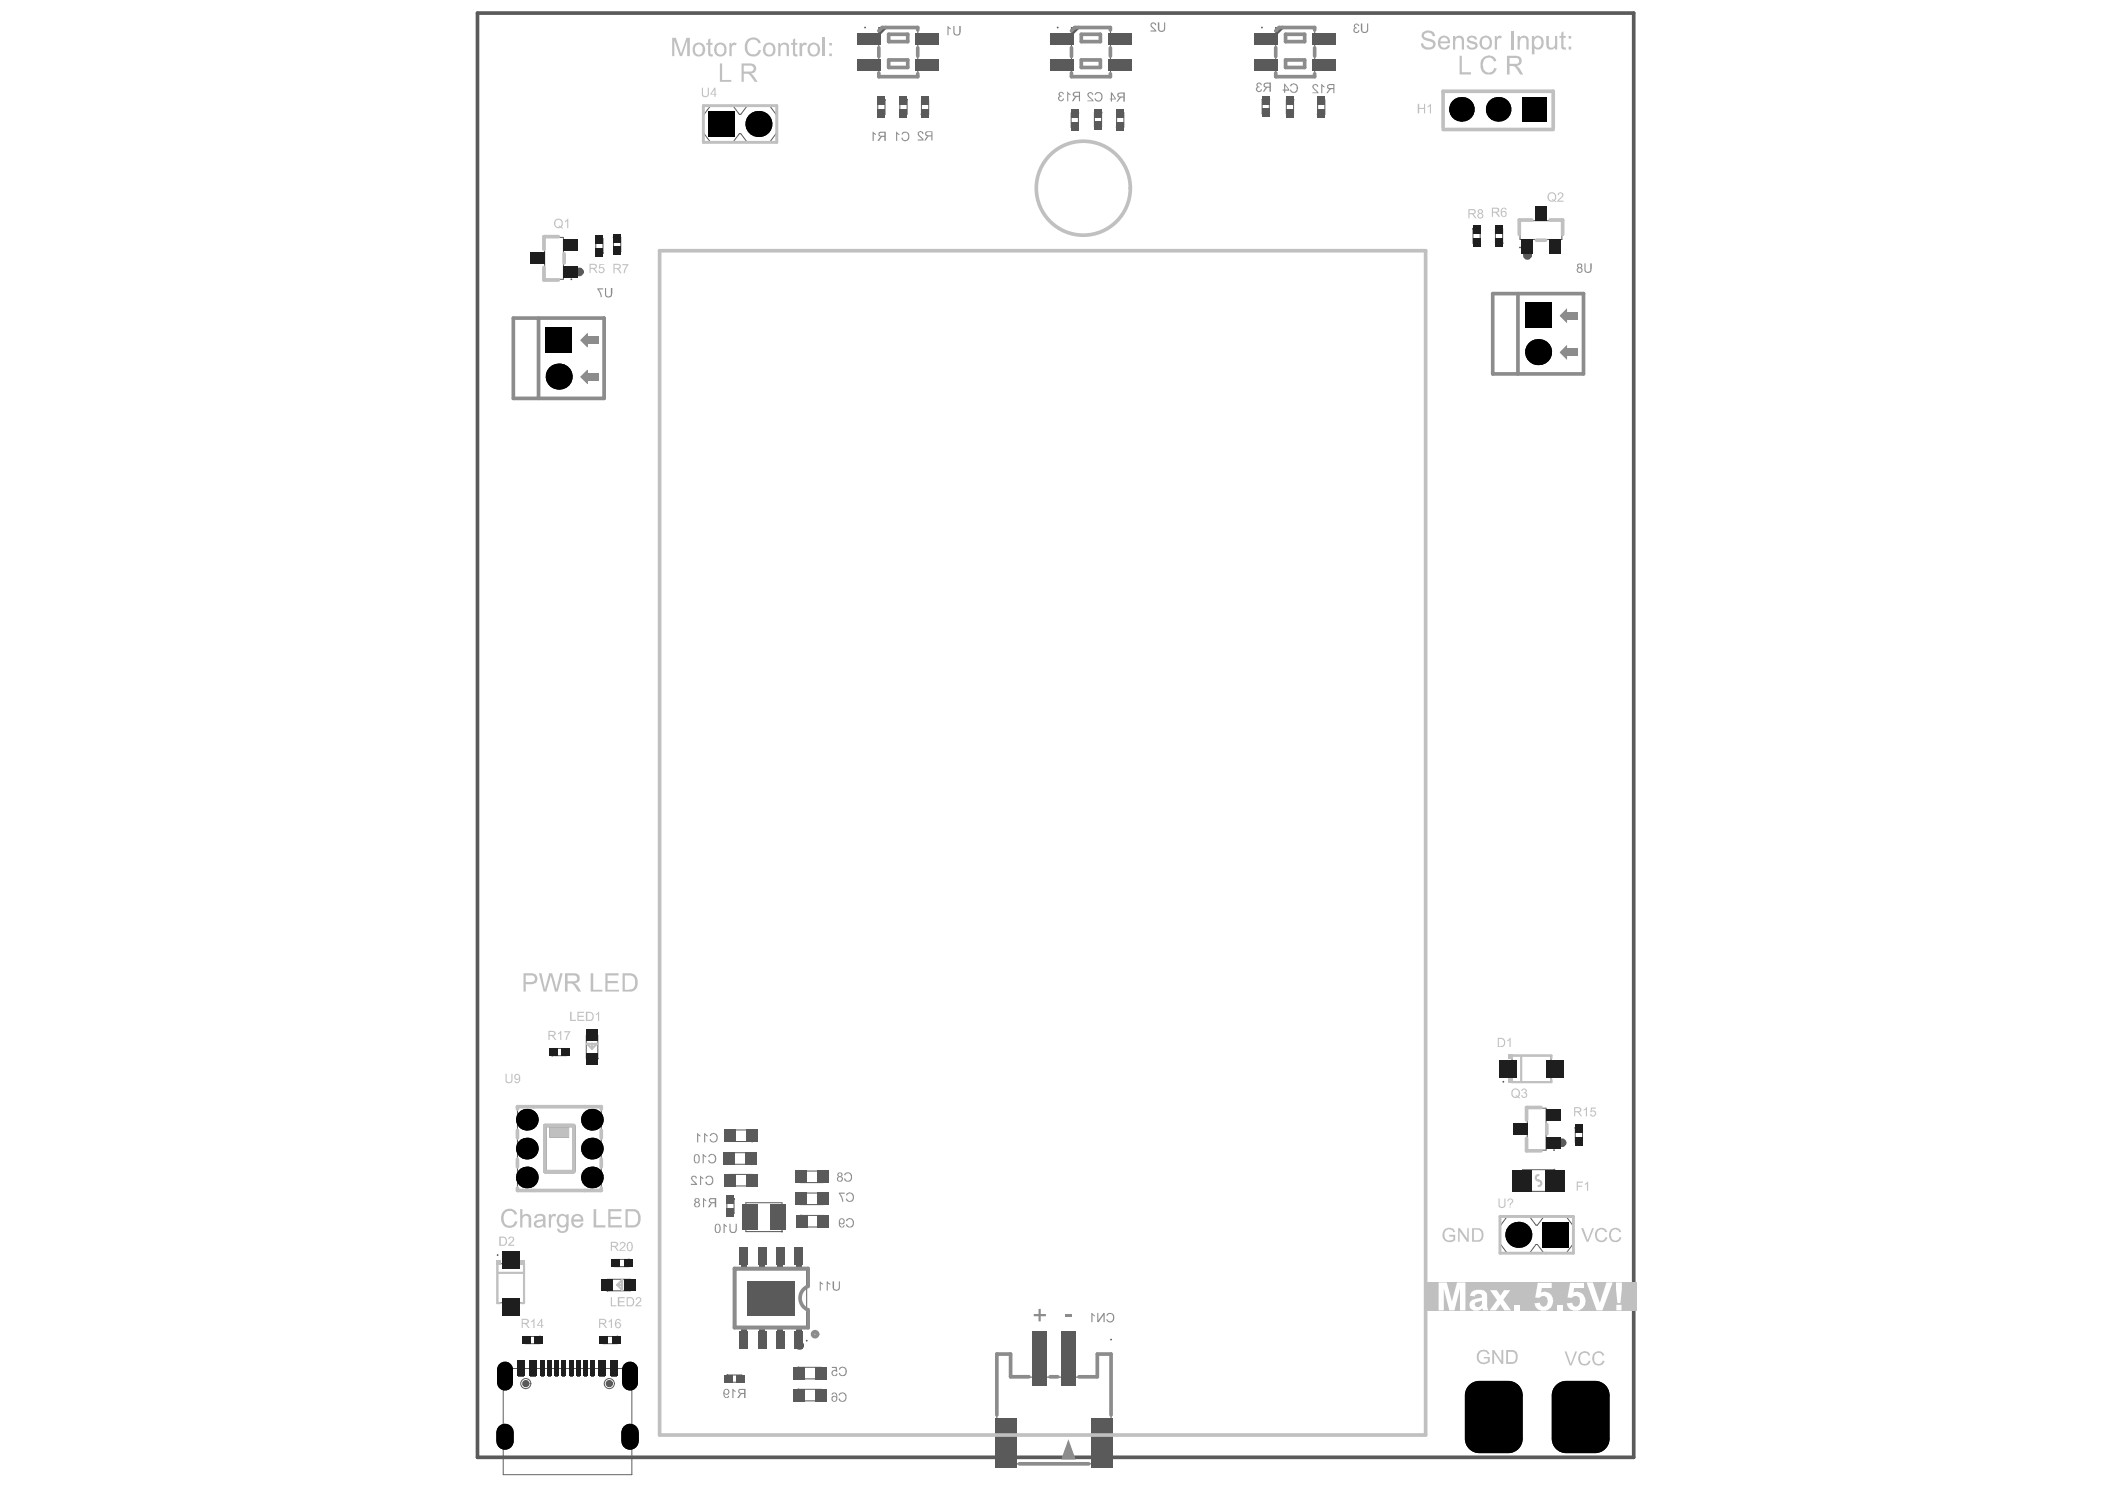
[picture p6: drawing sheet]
<svg xmlns="http://www.w3.org/2000/svg" width="297mm" height="210mm" viewBox="0 0 297 210" stroke-linecap="round" stroke-linejoin="round" font-family="sans-serif">
<g fill="#5a5a5a">
<path d="M75.7 36h.8v.8h-.8z"/>
<path d="M76.5 36h.4v.8h-.4z"/>
<path d="M79.8 34.1h.8v.8h-.8z"/>
<path d="M79.5 34.1h.3v.8h-.3z"/>
<path d="M79.8 38h.8v.8h-.8z"/>
<path d="M79.5 38h.3v.8h-.3z"/>
<path d="M217 30h.9v.8h-.9z"/>
<path d="M217 30.8h.9v.4h-.9z"/>
<path d="M219 34.1h.8v.8h-.8z"/>
<path d="M219 33.8h.8v.3h-.8z"/>
<path d="M215.1 34.1h.8v.8h-.8z"/>
<path d="M215.1 33.8h.8v.3h-.8z"/>
<path d="M216.5 44h1.1v1h-1.1z"/>
<path d="M216.5 49.2h1.1v1h-1.1z"/>
<path d="M78.3 47.4h1v1.1h-1z"/>
<path d="M78.3 52.6h1v1h-1z"/>
<path d="M105.5 180.7h6.7v4.9h-6.7z"/>
<path d="M104.5 187.8h.9v1.3h-.9z"/>
<path d="M104.5 187.1h.9v.7h-.9z"/>
<path d="M107.1 187.8h.8v1.3h-.8z"/>
<path d="M107.1 187.1h.8v.7h-.8z"/>
<path d="M109.7 187.8h.8v1.3h-.8z"/>
<path d="M109.7 187.1h.8v.7h-.8z"/>
<path d="M112.3 187.8h.8v1.3h-.8z"/>
<path d="M112.3 187.1h.8v.7h-.8z"/>
<path d="M104.5 177.1h.9v1.3h-.9z"/>
<path d="M104.5 178.4h.9v.8h-.9z"/>
<path d="M107.1 177.1h.8v1.3h-.8z"/>
<path d="M107.1 178.4h.8v.8h-.8z"/>
<path d="M109.7 177.1h.8v1.3h-.8z"/>
<path d="M109.7 178.4h.8v.8h-.8z"/>
<path d="M112.3 177.1h.8v1.3h-.8z"/>
<path d="M112.3 178.4h.8v.8h-.8z"/>
<path d="M88.7 202h.5v1.4h-.5z"/>
<path d="M71 202h.5v1.4h-.5z"/>
<path d="M88.7 193h.5v2.3h-.5z"/>
<path d="M71 193h.5v2.3h-.5z"/>
<path d="M86.2 192.4h.8v1.8h-.8z"/>
<path d="M84.6 192.4h.8v1.8h-.8z"/>
<path d="M74.8 192.4h.8v1.8h-.8z"/>
<path d="M73.2 192.4h.8v1.8h-.8z"/>
<path d="M83.5 192.4h.4v1.8h-.4z"/>
<path d="M82.4 192.4h.4v1.8h-.4z"/>
<path d="M81.4 192.4h.4v1.8h-.4z"/>
<path d="M80.4 192.4h.4v1.8h-.4z"/>
<path d="M79.4 192.4h.4v1.8h-.4z"/>
<path d="M77.3 192.4h.4v1.8h-.4z"/>
<path d="M78.4 192.4h.4v1.8h-.4z"/>
<path d="M76.3 192.4h.4v1.8h-.4z"/>
<path d="M82.7 148.7h1.7v.6h-1.7z"/>
<path d="M82.7 146.1h1.7v.6h-1.7z"/>
<path d="M105.3 170h1.6v3.4h-1.6z"/>
<path d="M108.7 170h1.6v3.4h-1.6z"/>
<path d="M85.7 180.5h.6v1.6h-.6z"/>
<path d="M88.4 180.5h.6v1.6h-.6z"/>
<path d="M218.1 160.8h.4v.8h-.4z"/>
<path d="M218.5 160.8h.8v.8h-.8z"/>
<path d="M218.1 156.9h.4v.9h-.4z"/>
<path d="M218.5 156.9h.8v.9h-.8z"/>
<path d="M215.2 158.9h.3v.8h-.3z"/>
<path d="M214.4 158.9h.8v.8h-.8z"/>
<circle cx="214.3" cy="174.2" r=".66"/>
<circle cx="219.4" cy="174.2" r=".66"/>
<circle cx="222" cy="171.6" r=".13"/>
<circle cx="80.6" cy="39.4" r=".13"/>
<circle cx="214.5" cy="34.9" r=".13"/>
<circle cx="223.6" cy="41.4" r=".13"/>
<circle cx="85.4" cy="44.9" r=".13"/>
<circle cx="113.8" cy="189.1" r=".13"/>
<circle cx="71" cy="192.4" r=".13"/>
<circle cx="84.4" cy="149.3" r=".13"/>
<circle cx="110.4" cy="173.7" r=".13"/>
<circle cx="85.7" cy="182.1" r=".13"/>
<circle cx="219.3" cy="162.2" r=".13"/>
<circle cx="107" cy="17.5" r=".66"/>
<circle cx="101.8" cy="17.5" r=".66"/>
<circle cx="99.2" cy="20.1" r=".13"/>
</g>
<path d="M100.3 14.9h3.1l.9 1.2h.2l1-1.2h3.1l.9 1.2h.1v2.8h-.1l-.9 1.2h-3.1l-1-1.2h-.2l-.9 1.2h-3.1l-.9-1.2h-.1v-2.8h.1zM76.9 33.5h2.6v5.9h-2.6zM214.5 31.1h5.9v2.7h-5.9zM72.5 44.9h12.9v11.3h-12.9zM210.7 41.4h12.9v11.3h-12.9zM82.7 146.1h1.7v3.2h-1.7zM215.5 156.3h2.7v5.9h-2.7zM103.8 179.1h10v8h-10zM105.3 169.7h5v4h-5zM212.7 171.6h3.1l.9 1.2h.2l1-1.2h3.1l.9 1.2h.1v2.8h-.1l-.9 1.2h-3.1l-1-1.2h-.2l-.9 1.2h-3.1l-.9-1.2h-.1v-2.8h.1zM71 193h18.2v15h-18.2zM85.7 180.5h3.3v1.6h-3.3z" fill="none" stroke="#5a5a5a" stroke-width=".14"/>
<g fill="#5a5a5a">
<path d="M71.1 183.4h1.9v1.6h-1.9z"/>
<path d="M71.1 177h1.9v1.7h-1.9z"/>
<path d="M84.1 33.7h1v.5h-1z"/>
<path d="M84.1 35.2h1v.5h-1z"/>
<path d="M151.2 15.9h1v.5h-1z"/>
<path d="M151.2 17.5h1v.5h-1z"/>
<path d="M207.9 33.8h1v.5h-1z"/>
<path d="M207.9 32.3h1v.5h-1z"/>
<path d="M211 32.3h1v.5h-1z"/>
<path d="M211 33.8h1v.5h-1z"/>
<path d="M149.3 8.7h1.2v1h-1.2z"/>
<path d="M157.4 8.7h1.2v1h-1.2z"/>
<path d="M157.4 5h1.2v1h-1.2z"/>
<path d="M149.3 5h1.2v1h-1.2z"/>
<path d="M122.1 8.7h1.2v1h-1.2z"/>
<path d="M130.2 8.7h1.2v1h-1.2z"/>
<path d="M130.2 5h1.2v1h-1.2z"/>
<path d="M122.1 5h1.2v1h-1.2z"/>
<path d="M112.6 196h.7v1.6h-.7z"/>
<path d="M115.3 196h.6v1.6h-.6z"/>
<path d="M112.9 165.2h.6v1.6h-.6z"/>
<path d="M115.6 165.2h.6v1.6h-.6z"/>
<path d="M113 171.5h.6v1.6h-.6z"/>
<path d="M115.7 171.5h.6v1.6h-.6z"/>
<path d="M112.9 168.3h.6v1.6h-.6z"/>
<path d="M115.6 168.3h.6v1.6h-.6z"/>
<path d="M112.6 192.9h.7v1.6h-.7z"/>
<path d="M115.3 192.9h.6v1.6h-.6z"/>
<path d="M86.6 188.5h.5v1h-.5z"/>
<path d="M85.1 188.5h.5v1h-.5z"/>
<path d="M222.3 159.1h1v.5h-1z"/>
<path d="M222.3 160.6h1v.5h-1z"/>
<path d="M88.3 177.7h.5v1h-.5z"/>
<path d="M86.7 177.7h.5v1h-.5z"/>
<path d="M75.7 188.5h.5v1h-.5z"/>
<path d="M74.1 188.5h.6v1h-.6z"/>
<path d="M77.9 147.9h.5v1h-.5z"/>
<path d="M79.4 147.9h.6v1h-.6z"/>
<path d="M178.1 5h1.2v1h-1.2z"/>
<path d="M186.2 5h1.3v1h-1.3z"/>
<path d="M186.2 8.7h1.3v1h-1.3z"/>
<path d="M178.1 8.7h1.2v1h-1.2z"/>
<path d="M105.5 162.6h.6v1.6h-.6z"/>
<path d="M102.8 162.6h.6v1.6h-.6z"/>
<path d="M105.6 165.7h.6v1.6h-.6z"/>
<path d="M102.9 165.7h.6v1.6h-.6z"/>
<path d="M105.5 159.4h.6v1.6h-.6z"/>
<path d="M102.9 159.4h.6v1.6h-.6z"/>
<path d="M155 200.4h1.1v6.1h-1.1z"/>
<path d="M141.4 200.4h1v6.1h-1z"/>
<path d="M150.3 189h1v5.5h-1z"/>
<path d="M146.2 189h1v5.5h-1z"/>
<path d="M102.6 169.1h1v.5h-1z"/>
<path d="M102.6 170.7h1v.5h-1z"/>
<path d="M102.6 194h.5v1h-.5z"/>
<path d="M104.2 194h.5v1h-.5z"/>
<path d="M83.2 165.5h.6v1.2h-.6z"/>
<path d="M83.2 161.4h.6v1.2h-.6z"/>
<path d="M83.2 157.3h.6v1.3h-.6z"/>
<path d="M74 157.3h.7v1.3h-.7z"/>
<path d="M74 161.4h.7v1.2h-.7z"/>
<path d="M74 165.5h.7v1.2h-.7z"/>
</g>
<path d="M215.1 165v3.1M219.1 165v3.1" fill="none" stroke="#5a5a5a" stroke-width=".41"/>
<g fill="#5a5a5a">
<path d="M185.9 15.6h1.1v.5h-1.1z"/>
<path d="M185.9 14.1h1.1v.5h-1.1z"/>
<path d="M178.1 14h1v.5h-1z"/>
<path d="M178.1 15.5h1v.6h-1z"/>
<path d="M181.5 15.6h1v.5h-1z"/>
<path d="M181.5 14.1h1v.5h-1z"/>
<path d="M218.5 149.8h1.6v1.9h-1.6z"/>
<path d="M212.1 149.8h1.7v1.9h-1.7z"/>
<path d="M86.6 33.5h1v.5h-1z"/>
<path d="M86.6 35h1v.5h-1z"/>
<path d="M157.6 17.4h1v.5h-1z"/>
<path d="M157.6 15.9h1v.5h-1z"/>
<path d="M130 15.6h1v.5h-1z"/>
<path d="M130 14.1h1v.5h-1z"/>
<path d="M123.9 14.1h1v.5h-1z"/>
<path d="M123.9 15.6h1v.5h-1z"/>
<path d="M154.4 15.9h1v.5h-1z"/>
<path d="M154.4 17.4h1v.5h-1z"/>
<path d="M127 14.1h1v.5h-1z"/>
<path d="M127 15.6h1v.5h-1z"/>
<path d="M150.5 8.7h.7v1h-.7z"/>
<path d="M156.7 8.7h.7v1h-.7z"/>
<path d="M156.7 5h.7v1h-.7z"/>
<path d="M150.5 5h.7v1h-.7z"/>
<path d="M123.3 8.7h.7v1h-.7z"/>
<path d="M129.5 8.7h.7v1h-.7z"/>
<path d="M129.5 5h.7v1h-.7z"/>
<path d="M123.3 5h.7v1h-.7z"/>
<path d="M179.3 5h.7v1h-.7z"/>
<path d="M185.5 5h.7v1h-.7z"/>
<path d="M185.5 8.7h.7v1h-.7z"/>
<path d="M179.3 8.7h.7v1h-.7z"/>
<circle cx="70.2" cy="177" r=".13"/>
<circle cx="85.1" cy="35.7" r=".13"/>
<circle cx="152.2" cy="15.9" r=".13"/>
<circle cx="207.9" cy="32.3" r=".13"/>
<circle cx="212" cy="34.3" r=".13"/>
<circle cx="149.2" cy="3.9" r=".13"/>
<circle cx="122.1" cy="3.9" r=".13"/>
<circle cx="112.6" cy="196" r=".13"/>
<circle cx="112.9" cy="165.2" r=".13"/>
<circle cx="113" cy="171.5" r=".13"/>
<circle cx="112.9" cy="168.3" r=".13"/>
<circle cx="112.6" cy="192.9" r=".13"/>
<circle cx="87.1" cy="188.5" r=".13"/>
<circle cx="222.3" cy="159.1" r=".13"/>
<circle cx="88.8" cy="177.7" r=".13"/>
<circle cx="76.2" cy="188.5" r=".13"/>
<circle cx="77.9" cy="148.9" r=".13"/>
<circle cx="178.1" cy="3.9" r=".13"/>
<circle cx="106.1" cy="164.2" r=".13"/>
<circle cx="106.2" cy="167.3" r=".13"/>
<circle cx="106.1" cy="161" r=".13"/>
<circle cx="156.8" cy="189" r=".13"/>
<circle cx="103.6" cy="169.1" r=".13"/>
<circle cx="102.6" cy="194" r=".13"/>
<circle cx="84.9" cy="167.9" r=".13"/>
<circle cx="219.4" cy="165" r=".13"/>
<circle cx="185.9" cy="16.1" r=".13"/>
<circle cx="179.1" cy="14" r=".13"/>
<circle cx="182.5" cy="14" r=".13"/>
<circle cx="212.1" cy="152.6" r=".13"/>
<circle cx="86.6" cy="33.5" r=".13"/>
<circle cx="157.6" cy="17.9" r=".13"/>
<circle cx="130" cy="16.1" r=".13"/>
<circle cx="124.9" cy="14.1" r=".13"/>
<circle cx="155.5" cy="15.9" r=".13"/>
<circle cx="128" cy="14" r=".13"/>
</g>
<g fill="none" stroke="#5a5a5a" stroke-width=".14">
<path d="M123.9 14.1h1v2h-1zM127 14.1h1v2h-1zM130 14.1h1v2h-1zM151.2 15.9h1v2.1h-1zM154.4 15.9h1v2h-1zM157.6 15.9h1v2h-1zM178.1 14h1v2.1h-1zM181.5 14.1h1v2h-1zM185.9 14.1h1.1v2h-1.1zM84.1 33.7h1v2h-1zM86.6 33.5h1v2h-1zM207.9 32.3h1v2h-1z"/>
<path d="M211 32.3h1v2h-1zM77.9 147.9h2.1v1h-2.1zM102.9 159.4h3.2v1.6h-3.2zM222.3 159.1h1v2h-1zM86.7 177.7h2.1v1h-2.1zM102.6 169.1h1v2.1h-1zM102.8 162.6h3.3v1.6h-3.3zM102.9 165.7h3.3v1.6h-3.3zM112.9 165.2h3.3v1.6h-3.3zM112.9 168.3h3.3v1.6h-3.3zM113 171.5h3.3v1.6h-3.3zM74.1 188.5h2.1v1h-2.1z"/>
<path d="M85.1 188.5h2v1h-2zM102.6 194h2.1v1h-2.1zM112.6 192.9h3.3v1.6h-3.3zM112.6 196h3.3v1.6h-3.3z"/>
</g>
<g fill="#5a5a5a">
<path d="M221.1 44h1.6v1h-1.6z"/>
<path d="M220.1 44.5l1-1v2.1z"/>
<path d="M220.1 49.7l1-1v2z"/>
<path d="M221.1 49.2h1.6v1h-1.6z"/>
<path d="M82.9 47.5h1.5v1h-1.5z"/>
<path d="M81.9 48l1-1v2z"/>
<path d="M81.9 53.2l1-1.1v2.1z"/>
<path d="M82.9 52.7h1.5v1h-1.5z"/>
<path d="M83.4 148.8h.3v1.1h-.3z"/>
<path d="M83 145.9h1.1v.3h-1.1z"/>
<path d="M83.4 145.5h.3v1.1h-.3z"/>
<path d="M85.2 181.1h1.1v.3h-1.1z"/>
<path d="M88.8 180.7h.3v1.1h-.3z"/>
<path d="M88.4 181.1h1.1v.3h-1.1z"/>
</g>
<path d="M124 3.9h5.5v6.9h-5.5zM151.2 3.9h5.5v6.9h-5.5zM180 3.9h5.5v6.9h-5.5zM73 156.1h11.8v11.8h-11.8zM213.4 148.9h5.5v3.7h-5.5zM70.2 178.3h3.7v5.5h-3.7zM214.9 165h4.4v3.1h-4.4zM140.7 191h1.9v3.3h12.2v-3.3h2v15.5h-16.1z" fill="none" stroke="#5a5a5a" stroke-width=".14"/>
<g fill="none" stroke="#5a5a5a" stroke-width=".61">
<circle cx="81.8" cy="38.4" r=".31"/>
<circle cx="215.5" cy="36" r=".31"/>
<circle cx="220.4" cy="161.2" r=".31"/>
<circle cx="112.8" cy="189.8" r=".31"/>
</g>
<g fill="none" stroke="#5a5a5a" stroke-width=".51">
<circle cx="74.2" cy="195.2" r=".25"/>
<circle cx="86" cy="195.2" r=".25"/>
</g>
<g fill="#5a5a5a">
<path d="M151.2 3.9h1.2l-1.2 1.2z"/>
<path d="M124 3.9h1.3l-1.3 1.2z"/>
<path d="M180 3.9h1.3l-1.3 1.2z"/>
<path d="M71.9 176.9h.4v1.5h-.4z"/>
<path d="M71.9 183.6h.4v1.6h-.4z"/>
<path d="M71.3 184.2h1.5v.4h-1.5z"/>
<path d="M76.8 158.5h3.9v.5h-3.6v6h3.6v-6.5l.5 .3v6.5l-.2 .2h-4.1l-.2-.2v-6.5z"/>
<path d="M77.5 159h2.8v1.5h-2.8z"/>
<path d="M212 150.5h1.5v.4h-1.5z"/>
<path d="M218.7 150.6h1.6v.4h-1.6z"/>
<path d="M219.3 150h.4v1.5h-.4z"/>
</g>
<path d="M67.4 1.8h163.1v203.8h-163.1z" fill="none" stroke="#5a5a5a" stroke-width=".52"/>
<g fill="none" stroke="#5a5a5a" stroke-width=".14">
<circle cx="74.2" cy="195.2" r=".71"/>
<circle cx="86" cy="195.2" r=".71"/>
</g>
<g fill="#8c8c8c">
<path d="M221.1 44h1.6v1h-1.6z"/>
<path d="M220.1 44.5l1-1v2.1z"/>
<path d="M221.1 49.2h1.6v1h-1.6z"/>
<path d="M220.1 49.7l1-1v2z"/>
<path d="M82.9 47.5h1.5v1h-1.5z"/>
<path d="M81.9 48l1-1v2z"/>
<path d="M82.9 52.7h1.5v1h-1.5z"/>
<path d="M81.9 53.2l1-1.1v2.1z"/>
<path d="M150.8 203l1 2.9h-2.1z"/>
</g>
<g fill="none" stroke="#8c8c8c" stroke-width=".52">
<path d="M124 10.3v.5h5.5v-.4M124 6.7v1.3M125.4 8.5h2.7v1h-2.7zM125.4 4.8h2.7v1.1h-2.7zM129.5 4.2v-.3h-5l-.5 .4M129.5 6.7v1.2M151.2 10.3v.5h5.5v-.4M151.2 6.7v1.3M152.6 4.8h2.7v1.1h-2.7zM152.6 8.5h2.7v1h-2.7zM156.7 4.2v-.3h-5l-.5 .4M156.7 6.7v1.2"/>
<path d="M180 6.7v1.3M180 10.3v.5h5.5v-.4M181.4 8.5h2.7v1h-2.7zM181.4 4.8h2.7v1.1h-2.7zM185.5 4.2v-.3h-5l-.5 .4M185.5 6.7v1.2M72.4 44.9h12.8v11.3h-12.8zM76 44.9v11.3M210.6 41.4h12.8v11.3h-12.8zM214.2 41.4v11.3M114 181.5v-2.6h-10.4v8.4h10.4v-2.6M145.2 194.2h-2.6v-3.2h-1.9v8.6"/>
<path d="M148.2 194.2h1.1M152.3 194.2h2.5v-3.2h2v8.6M143.8 206.5h9.8"/>
</g>
<g fill="#8c8c8c">
<path d="M146.5 184.6h.4v.8h.7v.3h-.7v.7h-.4v-.7h-.6v-.3h.6z"/>
<path d="M150.3 185.4h1v.3h-1z"/>
<path d="M102.9 172.6h.2v.8a.37 .37 0 0 0 .3 .4 .37 .37 0 0 0 .4-.4v-.8h.2v.8a.52 .52 0 0 1-.6 .5 .52 .52 0 0 1-.5-.5z"/>
<path d="M102.1 172.6l.5 .3-.1 .2-.2-.2v1h-.2z"/>
<path d="M192 3.3h.2v.8a.34 .34 0 0 0 .4 .4 .34 .34 0 0 0 .3-.4v-.8h.2v.8a.52 .52 0 0 1-.6 .6 .52 .52 0 0 1-.5-.6z"/>
<path d="M191 3.5a.42 .42 0 0 1 .5-.2 .42 .42 0 0 1 .3 .4h-.2a.22 .22 0 0 0-.2-.2 .22 .22 0 0 0-.2 .2 .22 .22 0 0 0 .3 .2v.1a.27 .27 0 0 0-.4 .2 .27 .27 0 0 0 .3 .4 .27 .27 0 0 0 .3-.4l.1 .1a.42 .42 0 0 1-.5 .4 .42 .42 0 0 1-.3-.7l.2-.1-.2-.1z"/>
<path d="M117.5 180.8h.2v.7a.35 .35 0 0 0 .3 .4 .35 .35 0 0 0 .4-.4v-.7h.1v.7a.52 .52 0 0 1-.5 .6 .52 .52 0 0 1-.5-.6z"/>
<path d="M116.7 180.8h.1l.1 .1 .3 .2v.1h-.1l-.3-.2v1.1h-.1z"/>
<path d="M115.7 180.8l.4 .3v.1l-.3-.2v1.1h-.1z"/>
<path d="M103.3 195.9l.5 .3v.2l-.3-.2v1h-.2z"/>
<path d="M99.2 169l.5 .3v.2l-.3-.2v1h-.2z"/>
<path d="M186.4 11.9l.5 .3v.2l-.3-.2v.9h-.2z"/>
<path d="M185.2 12a.43 .43 0 0 1 .5-.2 .43 .43 0 0 1 .3 .4l-.1 .1a.26 .26 0 0 0-.3-.3 .26 .26 0 0 0-.3 .2 .26 .26 0 0 0 .3 .3l.3 .3 .2 .3h-.9v-.1h.6l-.3-.4a.46 .46 0 0 1-.3-.6z"/>
<path d="M177.3 11.8a.41 .41 0 0 1 .5-.1 .41 .41 0 0 1 .2 .3h-.1a.21 .21 0 0 0-.2-.2 .21 .21 0 0 0-.2 .2 .21 .21 0 0 0 .2 .2l.1 .2a.27 .27 0 0 0-.4 .2 .27 .27 0 0 0 .3 .3 .27 .27 0 0 0 .2-.3h.2a.43 .43 0 0 1-.6 .3 .43 .43 0 0 1-.2-.6h.2l-.2-.3z"/>
<path d="M150.6 12.9l.5 .3v.3l-.4-.3v1.1h-.1z"/>
<path d="M149.5 13a.42 .42 0 0 1 .6 .3h-.1a.21 .21 0 0 0-.3-.2 .21 .21 0 0 0-.2 .2 .21 .21 0 0 0 .3 .2l.1 .2a.26 .26 0 0 0-.4 .1 .26 .26 0 0 0 .2 .3 .26 .26 0 0 0 .3-.2h.2a.41 .41 0 0 1-.6 .3 .41 .41 0 0 1-.1-.6l-.2-.2z"/>
<path d="M156.1 185.5a.63 .63 0 0 1 .9-.2 .63 .63 0 0 1 .2 .9 .58 .58 0 0 1-.6 .4 .58 .58 0 0 1-.5-.5h.2a.42 .42 0 0 0 .5 .2 .42 .42 0 0 0 .3-.5 .4 .4 0 0 0-.4-.4 .4 .4 0 0 0-.4 .2h-.2z"/>
<path d="M154.8 185.2h.2v1l.7-1h.2v1.3h-.2v-1l-.7 1h-.2z"/>
<path d="M154 185.2l.5 .4v.1l-.3-.2v1h-.2z"/>
<path d="M99.6 166a.67 .67 0 0 1 1.1 .3 .67 .67 0 0 1-.7 .9l-.4-.3-.1-.2h.2a.44 .44 0 0 0 .6 .3 .44 .44 0 0 0 .1-.7 .36 .36 0 0 0-.3-.3 .36 .36 0 0 0-.4 .3l-.2-.1z"/>
<path d="M98.8 165.9l.5 .3v.1l-.4-.1v.9h-.1z"/>
<path d="M97.5 166a.44 .44 0 0 1 .5-.1 .44 .44 0 0 1 .3 .3l-.1 .1a.25 .25 0 0 0-.2-.3 .25 .25 0 0 0-.3 .2 .25 .25 0 0 0 .2 .3l.4 .4 .1 .2h-.9v-.1h.7l-.3-.3a.6 .6 0 0 1-.4-.7z"/>
<path d="M119.1 165.6l.2-.2a.67 .67 0 0 1 .8 .2 .67 .67 0 0 1 0 .9l-.1 .1-.2 .1a.53 .53 0 0 1-.7-.4l.1-.1a.44 .44 0 0 0 .6 .3 .44 .44 0 0 0 .3-.6 .41 .41 0 0 0-.4-.4 .41 .41 0 0 0-.4 .3h-.2z"/>
<path d="M118.5 192.9a.63 .63 0 0 1 .9 .1 .63 .63 0 0 1 0 .8 .57 .57 0 0 1-.6 .4 .57 .57 0 0 1-.5-.5l.2-.1a.42 .42 0 0 0 .6 .4 .42 .42 0 0 0 .2-.6 .4 .4 0 0 0-.3-.5 .4 .4 0 0 0-.5 .3h-.1z"/>
<path d="M117.4 192.8h.7l.1 .7h-.2a.28 .28 0 0 0-.4 0 .28 .28 0 0 0 0 .4 .28 .28 0 0 0 .4-.1v-.1l.2 .1a.44 .44 0 0 1-.5 .3 .44 .44 0 0 1-.3-.6 .44 .44 0 0 1 .6-.2l-.1-.3h-.5z"/>
<path d="M100 163a.65 .65 0 0 1 1 .1 .65 .65 0 0 1-.4 1h-.1a.67 .67 0 0 1-.6-.4l.2-.1a.43 .43 0 0 0 .5 .3 .43 .43 0 0 0 .3-.5 .43 .43 0 0 0-.3-.5 .43 .43 0 0 0-.5 .3h-.2z"/>
<path d="M99.1 162.8h.2l.1 .2 .3 .1v.2h-.1l-.3-.2v1h-.2z"/>
<path d="M119.4 168.4h.1a.63 .63 0 0 1 .8 0 .63 .63 0 0 1 .1 .8 .57 .57 0 0 1-.5 .4 .57 .57 0 0 1-.5-.5h.1a.44 .44 0 0 0 .6 .3 .44 .44 0 0 0 .2-.6 .41 .41 0 0 0-.3-.4 .41 .41 0 0 0-.4 .2h-.2z"/>
<path d="M118.4 168.2h.8v.2h-.6l.3 .7 .1 .4h-.2l-.1-.5z"/>
<path d="M100.2 160.1a.66 .66 0 0 1 .9-.1 .66 .66 0 0 1 .1 .9l-.1 .1a.57 .57 0 0 1-1-.3h.2a.43 .43 0 0 0 .5 .3 .43 .43 0 0 0 .3-.6 .41 .41 0 0 0-.3-.4 .41 .41 0 0 0-.5 .2h-.2z"/>
<path d="M99.4 159.9h.1l.1 .1 .3 .2-.1 .1-.3-.2v1h-.1z"/>
<path d="M98.4 159.9l.4 .3v.1l-.3-.2v1h-.1z"/>
<path d="M182.1 12l.1-.1a.61 .61 0 0 1 .7 0 .61 .61 0 0 1 .2 .7 .59 .59 0 0 1-.5 .5 .59 .59 0 0 1-.6-.4l.2-.1a.42 .42 0 0 0 .6 .3 .42 .42 0 0 0 .2-.6 .4 .4 0 0 0-.4-.4 .4 .4 0 0 0-.4 .3h-.2z"/>
<path d="M118.4 196.6a.63 .63 0 0 1 .9 0 .63 .63 0 0 1 .1 .8 .57 .57 0 0 1-.6 .4 .57 .57 0 0 1-.5-.5h.2a.44 .44 0 0 0 .6 .3 .44 .44 0 0 0 .2-.6 .41 .41 0 0 0-.3-.4 .41 .41 0 0 0-.5 .2h-.2z"/>
<path d="M119.4 172.1l.2-.2a.67 .67 0 0 1 .8 .2 .67 .67 0 0 1 0 .8l-.1 .2-.2 .1a.53 .53 0 0 1-.7-.4l.1-.1a.44 .44 0 0 0 .6 .3 .44 .44 0 0 0 .2-.6 .41 .41 0 0 0-.3-.4 .41 .41 0 0 0-.4 .2h-.2z"/>
<path d="M223.6 37.2h.1v.7a.34 .34 0 0 0 .4 .4 .34 .34 0 0 0 .3-.4v-.7h.2v.8a.5 .5 0 0 1-.6 .5 .5 .5 0 0 1-.4-.6z"/>
<path d="M85.4 40.6h.1v.8a.34 .34 0 0 0 .4 .4 .34 .34 0 0 0 .3-.4v-.8h.2v.9a.5 .5 0 0 1-.6 .5 .5 .5 0 0 1-.4-.6z"/>
<path d="M84.3 40.7h.8v.1h-.6l.3 .5 .2 .6h-.3l-.1-.6-.3-.5z"/>
<path d="M163.4 3.2h.2v.7a.34 .34 0 0 0 .3 .4 .34 .34 0 0 0 .4-.4v-.7h.1v.7a.52 .52 0 0 1-.5 .6 .52 .52 0 0 1-.5-.6z"/>
<path d="M162.3 3.4a.45 .45 0 0 1 .5-.2 .45 .45 0 0 1 .4 .3l-.2 .1a.26 .26 0 0 0-.2-.3 .26 .26 0 0 0-.3 .2 .26 .26 0 0 0 .2 .3l.4 .4 .1 .3h-.9v-.2h.7l-.3-.3a.61 .61 0 0 1-.4-.6z"/>
<path d="M134.5 3.7h.2v.8a.34 .34 0 0 0 .3 .4 .34 .34 0 0 0 .4-.4v-.8h.2v.8a.52 .52 0 0 1-.6 .5 .52 .52 0 0 1-.5-.5z"/>
<path d="M133.7 3.7l.5 .3v.1l-.3-.1v1h-.2z"/>
<path d="M129.5 18.7h.1a.42 .42 0 0 1 .4-.2 .42 .42 0 0 1 .3 .4h-.2a.24 .24 0 0 0-.3-.2 .24 .24 0 0 0 0 .4l.5 .5v.2h-.8v-.1h.6l-.2-.3a.68 .68 0 0 1-.4-.7z"/>
<path d="M123.1 18.6l.5 .3v.1l-.3-.1v1h-.2z"/>
<path d="M154.5 13.2a.63 .63 0 0 1 .9-.1 .63 .63 0 0 1 .1 .9 .58 .58 0 0 1-.6 .3 .58 .58 0 0 1-.5-.4h.2a.42 .42 0 0 0 .6 .2 .42 .42 0 0 0 .2-.5 .4 .4 0 0 0-.3-.5 .4 .4 0 0 0-.5 .3h-.1z"/>
<path d="M153.5 13.1a.46 .46 0 0 1 .8 .3h-.2a.26 .26 0 0 0-.4-.2 .26 .26 0 0 0 0 .4l.5 .4 .1 .3h-.9v-.1h.7l-.4-.4a.58 .58 0 0 1-.2-.7z"/>
<path d="M127.3 18.7a.67 .67 0 0 1 1 .4 .67 .67 0 0 1-.7 .8l-.3-.2-.1-.2 .1-.1a.45 .45 0 0 0 .7 .3 .45 .45 0 0 0 .1-.7 .38 .38 0 0 0-.4-.3 .38 .38 0 0 0-.3 .3l-.2-.1z"/>
<path d="M126.4 18.6l.5 .3v.1l-.3-.1v1h-.2z"/>
<path d="M101.1 172.8a.4 .4 0 0 1 .4 .2 .4 .4 0 0 1 0 .4 .27 .27 0 0 1-.1 .4 .27 .27 0 0 1-.3-.1zM100.9 172.8v.3a.56 .56 0 0 0 .5 .8l.2-.1 .1-.3a.57 .57 0 0 0-.1-.7 .57 .57 0 0 0-.5-.2z"/>
<path d="M104.3 196.2l.1-.1h.6v.4l-.5-.1a.16 .16 0 0 1-.2 0 .16 .16 0 0 1 0-.2zM104.2 196.1a.45 .45 0 0 0 .3 .5l-.2 .2-.3 .4h.3l.3-.6h.4v.6h.2v-1.3h-.9z"/>
<path d="M102.2 196.3a.3 .3 0 0 1 .6 0 .3 .3 0 0 1-.6 0zM102.2 196.1l-.1 .4a.52 .52 0 0 0 .6 .7l.2-.1v-.2h-.2a.25 .25 0 0 1-.3 .2 .25 .25 0 0 1-.1-.4l-.1-.1a.41 .41 0 0 0 .7-.1 .41 .41 0 0 0-.4-.6z"/>
<path d="M100.2 169.3l.1-.1h.6v.4l-.6-.1a.16 .16 0 0 1-.1 0 .16 .16 0 0 1 0-.2zM100 169.2a.45 .45 0 0 0 .4 .5l-.3 .2-.2 .4h.2l.4-.6h.4v.6h.2v-1.3h-.9z"/>
<path d="M98.1 169.3a.22 .22 0 0 1 .4 0 .22 .22 0 0 1-.4 0zM98.1 169.9a.26 .26 0 0 1 .5 0 .26 .26 0 0 1-.5 0zM98 169.2v.2l.2 .2a.39 .39 0 0 0-.2 .6 .39 .39 0 0 0 .6 0 .39 .39 0 0 0-.1-.6 .32 .32 0 0 0 .2-.5 .32 .32 0 0 0-.5 0z"/>
<path d="M187.5 12.1l.6-.1v.4h-.6l-.1-.1zM187.3 12.1v.4l.3 .1-.4 .5h.2l.4-.5h.3v.5h.2v-1.2h-.7z"/>
<path d="M178.5 11.9l.6-.1v.4h-.5l-.1-.1zM178.3 11.9l.1 .4 .3 .1-.5 .5h.2l.5-.5h.2v.5h.2v-1.3h-.7z"/>
<path d="M151.6 13.2l.1-.1h.5v.4h-.4a.19 .19 0 0 1-.2-.1 .19 .19 0 0 1 0-.2zM151.4 13.1a.42 .42 0 0 0 .3 .6l-.2 .1-.2 .5h.2l.4-.6h.3v.6h.2v-1.4h-.7z"/>
<path d="M118.3 165.7a.22 .22 0 0 1 .4 0 .22 .22 0 0 1-.4 0zM118.2 166.3a.3 .3 0 0 1 .6 0 .3 .3 0 0 1-.6 0zM118.2 165.5v.4l.1 .1a.41 .41 0 0 0-.1 .5 .41 .41 0 0 0 .6 .1 .41 .41 0 0 0 0-.6h-.1a.33 .33 0 0 0 .2-.5 .33 .33 0 0 0-.5-.1z"/>
<path d="M98.1 163.1a.26 .26 0 0 1 .3-.1 .26 .26 0 0 1 .2 .3v.1a.5 .5 0 0 1-.3 .6 .88 .88 0 0 1-.2-.9zM98 162.9l-.1 .4a.79 .79 0 0 0 .3 .8h.1a.56 .56 0 0 0 .4-.8 .45 .45 0 0 0-.2-.4 .45 .45 0 0 0-.5 0z"/>
<path d="M181.4 12.1l.4 .5h-.4zM181.2 11.8v.8h-.2v.2h.2v.3h.2v-.3h.5v-.2l-.6-.8z"/>
<path d="M117.4 196.5l-.1 .2h.2a.3 .3 0 0 1 .4-.1 .3 .3 0 0 1 .1 .5 .4 .4 0 0 0-.6 .1 .4 .4 0 0 0 .3 .5 .6 .6 0 0 0 .4-.9 .4 .4 0 0 0-.2-.4 .4 .4 0 0 0-.5 .1zM117.5 197.2a.27 .27 0 0 1 .4-.1 .27 .27 0 0 1 0 .4 .27 .27 0 0 1-.4 0z"/>
<path d="M118.5 172.2a.3 .3 0 0 1 .6 0 .3 .3 0 0 1-.6 0zM118.5 171.9l-.1 .4a.67 .67 0 0 0 .4 .9l.3-.1 .1-.3h-.2a.27 .27 0 0 1-.3 .2 .27 .27 0 0 1-.2-.3v-.2a.4 .4 0 0 0 .6 .1 .4 .4 0 0 0-.1-.6l-.1-.1z"/>
<path d="M222.7 37.5a.22 .22 0 0 1 .4 0 .22 .22 0 0 1-.4 0zM222.6 38.1a.3 .3 0 0 1 .6 0 .3 .3 0 0 1-.6 0zM222.6 37.3l-.1 .3 .2 .2a.39 .39 0 0 0-.2 .5 .39 .39 0 0 0 .5 .2 .38 .38 0 0 0 .3-.3 .38 .38 0 0 0-.2-.4 .36 .36 0 0 0 .1-.6 .36 .36 0 0 0-.6 .1z"/>
<path d="M157.8 13.3l.2-.1h.5v.4h-.4a.22 .22 0 0 1-.2-.1 .22 .22 0 0 1-.1-.2zM157.7 13.2a.36 .36 0 0 0 0 .4 .36 .36 0 0 0 .3 .2l-.5 .5h.2l.5-.5h.3v.5h.2v-1.3h-.7z"/>
<path d="M156.9 13.3l.4 .6h-.4zM156.8 13v.9h-.2v.1h.2v.3h.1v-.3h.6v-.1l-.6-.9z"/>
<path d="M130.7 18.8l.2-.2h.5v.5l-.6-.1zM130.6 18.6a.36 .36 0 0 0 0 .4 .36 .36 0 0 0 .3 .2l-.5 .6h.2l.4-.5h.4v.5h.2v-1.3h-.9z"/>
<path d="M124.1 18.8l.1-.1h.6v.4h-.6zM124 18.7a.41 .41 0 0 0 .3 .6l-.2 .1-.3 .5h.3l.4-.6h.3v.6h.2v-1.3h-.8z"/>
</g>
<g fill="none" stroke="#8c8c8c" stroke-width=".52">
<path d="M113.9 181.5a1.8 1.8 0 0 0-1 1.6 1.8 1.8 0 0 0 1 1.6"/>
<circle cx="115" cy="188.2" r=".35"/>
</g>
<path d="M71.3 202.1v1.2M88.9 202.1v1.2" fill="none" stroke="#000" stroke-width="2.4"/>
<g fill="#000">
<path d="M100 15.7h3.7v3.6h-3.7z" fill-rule="evenodd"/>
<path d="M214.9 13.7h3.4v3.5h-3.4z" fill-rule="evenodd"/>
<path d="M77 46.1h3.7v3.7h-3.7z" fill-rule="evenodd"/>
<path d="M215.2 42.7h3.7v3.6h-3.7z" fill-rule="evenodd"/>
<path d="M217.6 172.4h3.7v3.6h-3.7z" fill-rule="evenodd"/>
<path d="M206.7 196.8l2.1-2h4l2.1 2v6.1l-2.1 2.1h-4l-2.1-2.1z" fill-rule="evenodd"/>
<path d="M219 196.8l2-2h4.1l2 2v6.1l-2 2.1h-4.1l-2-2.1z" fill-rule="evenodd"/>
</g>
<g fill="#000">
<path d="M207.3 195.4l.9-.5 .6-.1v2h-2.1l.1-.5zM212.8 194.8a2.04 2.04 0 0 1 2.1 2h-2.1zM219.6 195.4l.9-.5 .5-.1v2h-2v-.5zM225.1 194.8a2.04 2.04 0 0 1 2 2h-2zM206.7 202.9h2.1v2.1a2.04 2.04 0 0 1-2.1-2.1zM212.8 202.9h2.1a2.04 2.04 0 0 1-2.1 2.1zM219 202.9h2v2.1a2.04 2.04 0 0 1-2-2.1zM225.1 202.9h2a2.04 2.04 0 0 1-2 2.1z"/>
<circle cx="107" cy="17.5" r="1.84"/>
<circle cx="206.2" cy="15.4" r="1.73"/>
<circle cx="211.4" cy="15.4" r="1.73"/>
<circle cx="78.8" cy="53.1" r="1.84"/>
<circle cx="217" cy="49.7" r="1.84"/>
<circle cx="74.3" cy="158" r="1.53"/>
<circle cx="83.5" cy="158" r="1.53"/>
<circle cx="74.3" cy="162" r="1.53"/>
<circle cx="74.3" cy="166.1" r="1.53"/>
<circle cx="83.5" cy="162" r="1.53"/>
<circle cx="83.5" cy="166.1" r="1.53"/>
<circle cx="214.3" cy="174.2" r="1.84"/>
</g>
<path d="M71.3 193.2v1.8M88.9 193.2v1.8" fill="none" stroke="#000" stroke-width="2.2"/>
<g fill="#5a5a5a">
<path d="M151.1 15.5h1.1v1.1h-1.1z" fill-rule="evenodd"/>
<path d="M151.1 17.3h1.1v1.1h-1.1z" fill-rule="evenodd"/>
<path d="M148.2 4.7h3.4v1.6h-3.4z" fill-rule="evenodd"/>
<path d="M156.3 4.7h3.4v1.6h-3.4z" fill-rule="evenodd"/>
<path d="M156.3 8.4h3.4v1.6h-3.4z" fill-rule="evenodd"/>
<path d="M148.2 8.4h3.4v1.6h-3.4z" fill-rule="evenodd"/>
<path d="M121 4.7h3.4v1.6h-3.4z" fill-rule="evenodd"/>
<path d="M129.1 4.7h3.4v1.6h-3.4z" fill-rule="evenodd"/>
<path d="M129.1 8.4h3.4v1.6h-3.4z" fill-rule="evenodd"/>
<path d="M121 8.4h3.4v1.6h-3.4z" fill-rule="evenodd"/>
<path d="M115 195.9h1.6v1.8h-1.6z" fill-rule="evenodd"/>
<path d="M111.9 195.9h1.7v1.8h-1.7z" fill-rule="evenodd"/>
<path d="M115.2 165.1h1.7v1.8h-1.7z" fill-rule="evenodd"/>
<path d="M112.2 165.1h1.6v1.8h-1.6z" fill-rule="evenodd"/>
<path d="M115.4 171.4h1.6v1.8h-1.6z" fill-rule="evenodd"/>
<path d="M112.3 171.4h1.6v1.8h-1.6z" fill-rule="evenodd"/>
<path d="M115.2 168.2h1.7v1.8h-1.7z" fill-rule="evenodd"/>
<path d="M112.2 168.2h1.6v1.8h-1.6z" fill-rule="evenodd"/>
<path d="M115 192.8h1.6v1.8h-1.6z" fill-rule="evenodd"/>
<path d="M111.9 192.8h1.7v1.8h-1.7z" fill-rule="evenodd"/>
<path d="M177 8.4h3.4v1.6h-3.4z" fill-rule="evenodd"/>
<path d="M185.2 8.4h3.3v1.6h-3.3z" fill-rule="evenodd"/>
<path d="M185.2 4.7h3.3v1.6h-3.3z" fill-rule="evenodd"/>
<path d="M177 4.7h3.4v1.6h-3.4z" fill-rule="evenodd"/>
<path d="M105.5 180.7h6.7v4.9h-6.7z" fill-rule="evenodd"/>
<path d="M112.1 176h1.2v2.4h-1.2z" fill-rule="evenodd"/>
<path d="M109.5 176h1.2v2.4h-1.2z" fill-rule="evenodd"/>
<path d="M106.9 176h1.3v2.4h-1.3z" fill-rule="evenodd"/>
<path d="M104.3 176h1.3v2.4h-1.3z" fill-rule="evenodd"/>
<path d="M104.3 187.8h1.3v2.5h-1.3z" fill-rule="evenodd"/>
<path d="M106.9 187.8h1.3v2.5h-1.3z" fill-rule="evenodd"/>
<path d="M109.5 187.8h1.2v2.5h-1.2z" fill-rule="evenodd"/>
<path d="M112.1 187.8h1.2v2.5h-1.2z" fill-rule="evenodd"/>
<path d="M102.1 162.5h1.6v1.8h-1.6z" fill-rule="evenodd"/>
<path d="M105.1 162.5h1.7v1.8h-1.7z" fill-rule="evenodd"/>
<path d="M102.2 165.6h1.6v1.8h-1.6z" fill-rule="evenodd"/>
<path d="M105.3 165.6h1.6v1.8h-1.6z" fill-rule="evenodd"/>
<path d="M102.2 159.3h1.6v1.8h-1.6z" fill-rule="evenodd"/>
<path d="M105.2 159.3h1.7v1.8h-1.7z" fill-rule="evenodd"/>
<path d="M154 200.1h3.1v6.9h-3.1z" fill-rule="evenodd"/>
<path d="M140.4 200.1h3v6.9h-3z" fill-rule="evenodd"/>
<path d="M145.7 187.7h2v7.8h-2z" fill-rule="evenodd"/>
<path d="M149.7 187.7h2.1v7.8h-2.1z" fill-rule="evenodd"/>
<path d="M102.5 168.7h1.1v1.1h-1.1z" fill-rule="evenodd"/>
<path d="M102.5 170.4h1.1v1.2h-1.1z" fill-rule="evenodd"/>
<path d="M108.6 169.9h2.3v3.6h-2.3z" fill-rule="evenodd"/>
<path d="M104.7 169.9h2.3v3.6h-2.3z" fill-rule="evenodd"/>
<path d="M102.2 193.9h1.2v1.1h-1.2z" fill-rule="evenodd"/>
<path d="M104 193.9h1.1v1.1h-1.1z" fill-rule="evenodd"/>
<path d="M185.9 15.4h1.1v1.2h-1.1z" fill-rule="evenodd"/>
<path d="M185.9 13.7h1.1v1.1h-1.1z" fill-rule="evenodd"/>
<path d="M178.1 13.6h1.1v1.1h-1.1z" fill-rule="evenodd"/>
<path d="M178.1 15.3h1.1v1.2h-1.1z" fill-rule="evenodd"/>
<path d="M181.5 15.4h1.1v1.1h-1.1z" fill-rule="evenodd"/>
<path d="M181.5 13.6h1.1v1.2h-1.1z" fill-rule="evenodd"/>
<path d="M157.5 17.2h1.1v1.2h-1.1z" fill-rule="evenodd"/>
<path d="M157.5 15.5h1.1v1.1h-1.1z" fill-rule="evenodd"/>
<path d="M130 15.4h1.1v1.2h-1.1z" fill-rule="evenodd"/>
<path d="M130 13.7h1.1v1.1h-1.1z" fill-rule="evenodd"/>
<path d="M123.8 13.7h1.1v1.1h-1.1z" fill-rule="evenodd"/>
<path d="M123.8 15.4h1.1v1.2h-1.1z" fill-rule="evenodd"/>
<path d="M154.4 15.4h1.1v1.2h-1.1z" fill-rule="evenodd"/>
<path d="M154.4 17.2h1.1v1.1h-1.1z" fill-rule="evenodd"/>
<path d="M126.9 13.6h1.1v1.2h-1.1z" fill-rule="evenodd"/>
<path d="M126.9 15.4h1.1v1.1h-1.1z" fill-rule="evenodd"/>
</g>
<path d="M216.6 14.9v.5" fill="none" stroke="#1e1e1e" stroke-width=".52"/>
<path d="M71.3 202.1v1.2M88.9 202.1v1.2" fill="none" stroke="#000" stroke-width="2.4"/>
<g fill="#000">
<path d="M100 15.7h3.7v3.6h-3.7z" fill-rule="evenodd"/>
<path d="M214.9 13.7h3.4v3.5h-3.4z" fill-rule="evenodd"/>
<path d="M77 46.1h3.7v3.7h-3.7z" fill-rule="evenodd"/>
<path d="M215.2 42.7h3.7v3.6h-3.7z" fill-rule="evenodd"/>
<path d="M217.6 172.4h3.7v3.6h-3.7z" fill-rule="evenodd"/>
<path d="M206.7 196.8l2.1-2h4l2.1 2v6.1l-2.1 2.1h-4l-2.1-2.1z" fill-rule="evenodd"/>
<path d="M219 196.8l2-2h4.1l2 2v6.1l-2 2.1h-4.1l-2-2.1z" fill-rule="evenodd"/>
</g>
<g fill="#000">
<path d="M207.3 195.4l.9-.5 .6-.1v2h-2.1l.1-.5zM212.8 194.8a2.04 2.04 0 0 1 2.1 2h-2.1zM219.6 195.4l.9-.5 .5-.1v2h-2v-.5zM225.1 194.8a2.04 2.04 0 0 1 2 2h-2zM206.7 202.9h2.1v2.1a2.04 2.04 0 0 1-2.1-2.1zM212.8 202.9h2.1a2.04 2.04 0 0 1-2.1 2.1zM219 202.9h2v2.1a2.04 2.04 0 0 1-2-2.1zM225.1 202.9h2a2.04 2.04 0 0 1-2 2.1z"/>
<circle cx="107" cy="17.5" r="1.84"/>
<circle cx="206.2" cy="15.4" r="1.73"/>
<circle cx="211.4" cy="15.4" r="1.73"/>
<circle cx="78.8" cy="53.1" r="1.84"/>
<circle cx="217" cy="49.7" r="1.84"/>
<circle cx="74.3" cy="158" r="1.53"/>
<circle cx="83.5" cy="158" r="1.53"/>
<circle cx="74.3" cy="162" r="1.53"/>
<circle cx="74.3" cy="166.1" r="1.53"/>
<circle cx="83.5" cy="162" r="1.53"/>
<circle cx="83.5" cy="166.1" r="1.53"/>
<circle cx="214.3" cy="174.2" r="1.84"/>
</g>
<path d="M71.3 193.2v1.8M88.9 193.2v1.8" fill="none" stroke="#000" stroke-width="2.2"/>
<g fill="#1e1e1e">
<path d="M70.8 183.1h2.5v2.5h-2.5z" fill-rule="evenodd"/>
<path d="M70.8 176.5h2.5v2.4h-2.5z" fill-rule="evenodd"/>
<path d="M84 33.2h1.1v1.2h-1.1z" fill-rule="evenodd"/>
<path d="M84 35h1.1v1.1h-1.1z" fill-rule="evenodd"/>
<path d="M79.5 37.6h2v1.6h-2z" fill-rule="evenodd"/>
<path d="M74.8 35.6h2.1v1.7h-2.1z" fill-rule="evenodd"/>
<path d="M79.5 33.7h2v1.6h-2z" fill-rule="evenodd"/>
<path d="M207.8 33.6h1.1v1.1h-1.1z" fill-rule="evenodd"/>
<path d="M207.8 31.8h1.1v1.2h-1.1z" fill-rule="evenodd"/>
<path d="M211 31.8h1.1v1.2h-1.1z" fill-rule="evenodd"/>
<path d="M211 33.6h1.1v1.1h-1.1z" fill-rule="evenodd"/>
<path d="M214.7 33.8h1.6v2h-1.6z" fill-rule="evenodd"/>
<path d="M216.6 29.1h1.7v2h-1.7z" fill-rule="evenodd"/>
<path d="M218.6 33.8h1.6v2h-1.6z" fill-rule="evenodd"/>
<path d="M86.4 188.5h1.2v1.1h-1.2z" fill-rule="evenodd"/>
<path d="M84.6 188.5h1.2v1.1h-1.2z" fill-rule="evenodd"/>
<path d="M222.3 158.7h1.1v1.1h-1.1z" fill-rule="evenodd"/>
<path d="M222.3 160.4h1.1v1.2h-1.1z" fill-rule="evenodd"/>
<path d="M88.1 177.6h1.1v1.1h-1.1z" fill-rule="evenodd"/>
<path d="M86.3 177.6h1.1v1.1h-1.1z" fill-rule="evenodd"/>
<path d="M75.5 188.5h1.1v1.1h-1.1z" fill-rule="evenodd"/>
<path d="M73.7 188.5h1.2v1.1h-1.2z" fill-rule="evenodd"/>
<path d="M77.5 147.9h1.1v1.1h-1.1z" fill-rule="evenodd"/>
<path d="M79.2 147.9h1.2v1.1h-1.2z" fill-rule="evenodd"/>
<path d="M86.1 191.9h1.1v2.2h-1.1z" fill-rule="evenodd"/>
<path d="M84.4 191.9h1.1v2.2h-1.1z" fill-rule="evenodd"/>
<path d="M83.3 191.9h.7v2.2h-.7z" fill-rule="evenodd"/>
<path d="M82.3 191.9h.6v2.2h-.6z" fill-rule="evenodd"/>
<path d="M81.3 191.9h.6v2.2h-.6z" fill-rule="evenodd"/>
<path d="M80.3 191.9h.6v2.2h-.6z" fill-rule="evenodd"/>
<path d="M79.3 191.9h.6v2.2h-.6z" fill-rule="evenodd"/>
<path d="M78.3 191.9h.6v2.2h-.6z" fill-rule="evenodd"/>
<path d="M77.2 191.9h.6v2.2h-.6z" fill-rule="evenodd"/>
<path d="M76.2 191.9h.6v2.2h-.6z" fill-rule="evenodd"/>
<path d="M74.6 191.9h1.2v2.2h-1.2z" fill-rule="evenodd"/>
<path d="M73 191.9h1.1v2.2h-1.1z" fill-rule="evenodd"/>
<path d="M82.7 145.3h1.7v1.6h-1.7z" fill-rule="evenodd"/>
<path d="M82.7 148.5h1.7v1.6h-1.7z" fill-rule="evenodd"/>
<path d="M88.2 180.5h1.6v1.6h-1.6z" fill-rule="evenodd"/>
<path d="M84.9 180.5h1.6v1.6h-1.6z" fill-rule="evenodd"/>
<path d="M213.4 165h2.7v3.1h-2.7z" fill-rule="evenodd"/>
<path d="M218.1 165h2.7v3.1h-2.7z" fill-rule="evenodd"/>
<path d="M218.2 156.5h2v1.7h-2z" fill-rule="evenodd"/>
<path d="M213.5 158.5h2v1.6h-2z" fill-rule="evenodd"/>
<path d="M218.2 160.4h2v1.6h-2z" fill-rule="evenodd"/>
<path d="M218.2 149.5h2.5v2.5h-2.5z" fill-rule="evenodd"/>
<path d="M211.6 149.5h2.4v2.5h-2.4z" fill-rule="evenodd"/>
<path d="M86.5 33h1.1v1.2h-1.1z" fill-rule="evenodd"/>
<path d="M86.5 34.8h1.1v1.2h-1.1z" fill-rule="evenodd"/>
</g>
<g fill="#c0c0c0">
<path d="M73.4 177.7h.7v.7h-.7z"/>
<path d="M70 177.7h.7v.7h-.7z"/>
<path d="M77.5 159h2.8v1.5h-2.8z"/>
<path d="M212.8 148.7h.7v.7h-.7z"/>
<path d="M212.8 152.2h.7v.6h-.7z"/>
</g>
<g fill="none" stroke="#c0c0c0" stroke-width=".52">
<path d="M203.6 18.3h15.6M203.6 18v-5.1h15.6v5.1M76.8 37.7v1.8h2M78.8 33.4h-2v1.7M79.6 35.8v1.3M93.1 35.4h108.1v167h-108.1zM216.1 31h-1.7v2.1M216.8 33.9h1.3M218.7 31h1.8v2.1M73 156.5v-.4h11.8v.4M73 159.4v1.1M76.9 158.8h4.1v6.5h-4.1z"/>
<path d="M84.8 159.4v1.1M217.5 156.2h-2.1v1.8M218.3 158.6v1.3M73 167.6v.3h11.8v-.3M73 163.5v1.1M84.8 163.5v1.1M215.4 160.6v1.7h2.1"/>
</g>
<path d="M82.8 147.2l1.4 .1-.7 .6zM83.5 147.2v.7M213.3 148.9h5.6v.4M214.7 149v3.6M218.9 152.3v.4h-5.6M70.2 178.2v5.6h.4M70.3 179.6h3.5M73.9 178.2v5.6h-.3M87.1 181.3l.7 .6M87.1 181.3l.7-.8v1.4M87.1 181.3h.7M87.8 181.9h.1" fill="none" stroke="#c0c0c0" stroke-width=".31"/>
<path d="M99.3 14.9h10.3v5.2h-10.3zM211.7 171.6h10.3v5.2h-10.3z" fill="none" stroke="#c0c0c0" stroke-width=".41"/>
<g fill="#c0c0c0">
<path d="M94.8 5.3h.6l.7 2.3 .8-2.3h.4v2.6h-.3v-2.2l-.8 2.2h-.3l-.7-2.2v2.2h-.4z"/>
<path d="M99.9 5.6l.3-.2v.7h.3v.2h-.3v1.1a.22 .22 0 0 0 .1 .2 .22 .22 0 0 0 .2 .1l.1 .2a.44 .44 0 0 1-.5 0 .44 .44 0 0 1-.2-.5v-1.1h-.2v-.2h.2z"/>
<path d="M102.9 6.1h.3v.2a.52 .52 0 0 1 .8-.2l-.2 .3a.37 .37 0 0 0-.4 0 .37 .37 0 0 0-.2 .4v1.1h-.3z"/>
<path d="M105.3 5.7a1.17 1.17 0 0 1 2 .3v.1h-.3a.81 .81 0 0 0-.9-.5 .81 .81 0 0 0-.6 .9v.2a.82 .82 0 0 0 .6 1 .82 .82 0 0 0 1-.7l.3 .1-.1 .1a1.1 1.1 0 0 1-1.6 .6l-.3-.2a1.62 1.62 0 0 1-.1-1.8z"/>
<path d="M109.8 6.1h.3v.2a.65 .65 0 0 1 .8-.2 .65 .65 0 0 1 .4 .7v1.1h-.3v-1.1a.45 .45 0 0 0-.5-.5 .45 .45 0 0 0-.4 .5v1.1h-.3z"/>
<path d="M111.9 5.6l.3-.2v.7h.3v.2h-.3v1.1a.22 .22 0 0 0 .1 .2 .22 .22 0 0 0 .2 .1l.1 .2a.44 .44 0 0 1-.6 0 .44 .44 0 0 1-.1-.5v-1.1h-.3v-.2h.3z"/>
<path d="M112.8 6.1h.3v.2a.44 .44 0 0 1 .8-.2l-.1 .3a.39 .39 0 0 0-.5 0 .39 .39 0 0 0-.1 .5v1h-.4z"/>
<path d="M98.2 6.5v.1a.65 .65 0 0 0-.1 .8 .65 .65 0 0 0 .9 .2l.1-.3a.75 .75 0 0 0-.6-1zM97.9 6.3a.96 .96 0 0 1 1.3 0 .96 .96 0 0 1 .1 1.3 .96 .96 0 0 1-1.3 .2v-.1a1.41 1.41 0 0 1-.1-1.4z"/>
<path d="M101.2 6.5v.1a.69 .69 0 0 0 0 .8 .69 .69 0 0 0 .7 .3 .94 .94 0 0 0 0-1.4h-.3zM100.9 6.4l.2-.2a.97 .97 0 0 1 1.5 .7 .97 .97 0 0 1-1.3 1 1.2 1.2 0 0 1-.4-1.5z"/>
<path d="M108.1 6.5v.1a.69 .69 0 0 0 0 .8 .69 .69 0 0 0 .7 .3 .94 .94 0 0 0 0-1.4h-.3zM107.8 6.4l.2-.2a.93 .93 0 0 1 1.1 0 .93 .93 0 0 1 .3 1 .89 .89 0 0 1-1 .8 .89 .89 0 0 1-.8-1.1z"/>
<path d="M114.5 6.4a.86 .86 0 0 0 .2 1.3 .67 .67 0 0 0 .7-.9 .55 .55 0 0 0-.9-.4zM114.1 6.3a.96 .96 0 0 1 1.3-.1 .96 .96 0 0 1 .2 1.3 .91 .91 0 0 1-1.1 .4 .91 .91 0 0 1-.5-1.1z"/>
</g>
<path d="M116.2 5.3v2.6" fill="none" stroke="#c0c0c0" stroke-width=".31"/>
<g fill="#c0c0c0">
<path d="M101.6 9h.3v2.3h1.3v.2h-1.6z"/>
<path d="M206 7.9h.3v2.3h1.3v.3h-1.6z"/>
<path d="M209.3 8.1l.2-.1a1.12 1.12 0 0 1 1.6 .6l-.3 .1a.79 .79 0 0 0-.9-.6 .79 .79 0 0 0-.6 .9 1.24 1.24 0 0 0 .4 1.1 .77 .77 0 0 0 1.1-.5l.4 .1-.1 .1a1.12 1.12 0 0 1-1.8 .4l-.3-.3-.1-.5a1.42 1.42 0 0 1 .4-1.3z"/>
<path d="M71 170.9a1.17 1.17 0 0 1 2 .4h-.4a.82 .82 0 0 0-1-.4 .82 .82 0 0 0-.5 1 .86 .86 0 0 0 .3 .9 .86 .86 0 0 0 1-.1l.3-.4h.3v.1a1.17 1.17 0 0 1-1.3 .8 1.17 1.17 0 0 1-1-1.1 1.41 1.41 0 0 1 .3-1.1z"/>
<path d="M73.4 170.6h.3v.9a.69 .69 0 0 1 .8-.3 .69 .69 0 0 1 .5 .8v1.2h-.4v-1.2a.45 .45 0 0 0-.5-.5 .45 .45 0 0 0-.4 .6v1.1h-.3z"/>
<path d="M77.4 171.3h.4v.2a.42 .42 0 0 1 .7-.2l-.1 .3a.35 .35 0 0 0-.5 0 .35 .35 0 0 0-.1 .4v1.2h-.4z"/>
<path d="M83.8 170.6h.3v2.2h1.3v.4h-1.6z"/>
<path d="M85.8 170.6h1.9v.3h-1.6v.7h1.5v.4h-1.5v.8h1.7v.4h-2z"/>
<path d="M76 137.3h.4l.5 2.2 .6-2.2h.4l.6 2.2 .6-2.2h.3l-.7 2.6h-.4l-.6-2.3-.6 2.3h-.4z"/>
<path d="M83.3 137.3h.4v2.3h1.3v.3h-1.7z"/>
<path d="M85.4 137.3h1.9v.3h-1.6v.8h1.5v.3h-1.5v.9h1.6v.3h-1.9z"/>
<path d="M200.7 4.6a1.09 1.09 0 0 1 1.8 .3v.2h-.3a.64 .64 0 0 0-.6-.5 .64 .64 0 0 0-.7 .5l.1 .2 .7 .2a.74 .74 0 0 1 .8 .5 .74 .74 0 0 1-.3 .8l-.2 .1a1.03 1.03 0 0 1-1.5-.8h.3a.77 .77 0 0 0 .7 .6 .77 .77 0 0 0 .7-.4 .63 .63 0 0 0-.7-.5v-.1a.75 .75 0 0 1-.8-.3 .75 .75 0 0 1 0-.8z"/>
<path d="M205 5.1h.3v.2a.68 .68 0 0 1 .9-.2 .68 .68 0 0 1 .4 .7v1.2h-.3v-1.2a.47 .47 0 0 0-.5-.5 .47 .47 0 0 0-.5 .5v1.2h-.3z"/>
<path d="M207.1 5.2h.1a.84 .84 0 0 1 1.2 .2l.1 .1-.4 .1a.42 .42 0 0 0-.4-.3 .42 .42 0 0 0-.4 .3l.5 .2a.56 .56 0 0 1 .6 .4 .56 .56 0 0 1-.2 .7 .8 .8 0 0 1-1.3-.5h.4a.48 .48 0 0 0 .4 .3 .48 .48 0 0 0 .5-.3l-.6-.3a.57 .57 0 0 1-.5-.3 .57 .57 0 0 1 0-.6z"/>
<path d="M210.9 5.1h.3v.3a.49 .49 0 0 1 .7-.3l-.1 .3a.4 .4 0 0 0-.5 .1 .4 .4 0 0 0-.1 .5v1h-.3z"/>
<path d="M117 6.1h.4v.3h-.4zM117 7.6h.4v.3h-.4z"/>
<path d="M105 9.3v.8h.8a.43 .43 0 0 0 .5-.4 .43 .43 0 0 0-.5-.4zM104.6 9h1.2a.73 .73 0 0 1 .9 .6 .73 .73 0 0 1-.7 .8l.2 .2 .7 .9h-.4l-.4-.5a.88 .88 0 0 0-.7-.6h-.4v1.1h-.4z"/>
<path d="M213 8.2v.8h.8a.43 .43 0 0 0 .6-.3 .43 .43 0 0 0-.5-.5zM212.6 7.9h1.2a.75 .75 0 0 1 .8 .3 .75 .75 0 0 1 0 .9l-.6 .2 .4 .3 .5 .9h-.4l-.5-.8a.58 .58 0 0 0-.6-.4h-.4v1.2h-.4z"/>
<path d="M75.7 172.5a.44 .44 0 0 0 .3 .5 .44 .44 0 0 0 .5-.2l.1-.2v-.4l-.6 .1zM75.5 171.5a.94 .94 0 0 1 1.4 .1l.1 1.4 .1 .2h-.4l-.1-.3a.72 .72 0 0 1-.8 .3 .72 .72 0 0 1-.5-.7h.1a.88 .88 0 0 1 .9-.4 .3 .3 0 0 0 .3-.4 .3 .3 0 0 0-.4-.2l-.4 .1-.1 .3-.3-.1z"/>
<path d="M78.9 171.8v.1a.65 .65 0 0 0 .1 .7 .65 .65 0 0 0 .7 .2 .76 .76 0 0 0-.3-1.3h-.2zM78.8 171.4a.81 .81 0 0 1 1.1 .1v-.2h.3v1.7a.82 .82 0 0 1-.6 .9 .82 .82 0 0 1-1-.4v-.2l.3 .1a.48 .48 0 0 0 .6 .3 .48 .48 0 0 0 .4-.5v-.3a.79 .79 0 0 1-1 .1 .79 .79 0 0 1-.3-.9z"/>
<path d="M81.1 171.6l-.1 .4h1a.56 .56 0 0 0-.9-.4zM80.9 171.4a.87 .87 0 0 1 1 0 .87 .87 0 0 1 .4 .9h-1.4a.56 .56 0 0 0 .5 .6 .56 .56 0 0 0 .6-.4l.3 .1a.87 .87 0 0 1-1 .6 .87 .87 0 0 1-.7-.9v-.3z"/>
<path d="M88.6 170.9v1.9h.6a.88 .88 0 0 0 .8-1.2 .72 .72 0 0 0-.8-.7zM88.3 170.6h.9a1.11 1.11 0 0 1 1.2 1.3v.1a1.08 1.08 0 0 1-1.2 1.2h-.9z"/>
<path d="M74.2 137.6v.9h.7a.47 .47 0 0 0 .6-.4 .47 .47 0 0 0-.5-.5zM73.9 137.3h1a.8 .8 0 0 1 .9 .8 .8 .8 0 0 1-.9 .7h-.7v1.1h-.3z"/>
<path d="M80.1 137.6v.8h.8a.43 .43 0 0 0 .5-.3 .43 .43 0 0 0-.4-.5zM79.7 137.3h1.3a.73 .73 0 0 1 .8 .7 .73 .73 0 0 1-.7 .7l.4 .4 .5 .8h-.4l-.5-.8a.58 .58 0 0 0-.6-.4h-.4v1.2h-.4z"/>
<path d="M88.2 137.6v2h.6a.88 .88 0 0 0 .8-1.2 .73 .73 0 0 0-.8-.8zM87.9 137.3h.9a1.12 1.12 0 0 1 1.2 1.4 1.08 1.08 0 0 1-1.2 1.2h-.9z"/>
<path d="M203.3 5.5v.3h1a.53 .53 0 0 0-.4-.5 .53 .53 0 0 0-.6 .2zM203.1 5.4a.88 .88 0 0 1 1-.3 .88 .88 0 0 1 .5 1h-1.4a.56 .56 0 0 0 .5 .6 .56 .56 0 0 0 .6-.3h.3a.85 .85 0 0 1-.8 .6 .98 .98 0 0 1-.8-1.5z"/>
<path d="M209.2 5.5v.2a.65 .65 0 0 0 0 .7 .65 .65 0 0 0 .7 .3l.1-.1a.78 .78 0 0 0 .2-.8 .78 .78 0 0 0-.6-.5zM208.9 5.4l.4-.3a.88 .88 0 0 1 1 .2 .88 .88 0 0 1 .2 .9 .89 .89 0 0 1-1.1 .7 .89 .89 0 0 1-.6-1.2z"/>
</g>
<path d="M213.4 4.3v2.7" fill="none" stroke="#c0c0c0" stroke-width=".31"/>
<g fill="#c0c0c0">
<path d="M214.2 5.1h.3v.2a.68 .68 0 0 1 .8-.2 .68 .68 0 0 1 .4 .7v1.2h-.3v-1.2a.47 .47 0 0 0-.5-.5 .47 .47 0 0 0-.4 .5v1.2h-.3z"/>
<path d="M218.2 5.1h.4v1a.47 .47 0 0 0 .4 .6 .47 .47 0 0 0 .4-.6v-1h.3v1.9h-.3v-.3a.66 .66 0 0 1-.8 .3 .66 .66 0 0 1-.4-.7z"/>
<path d="M220.3 4.6l.3-.2v.7h.3v.2h-.3v1.1a.22 .22 0 0 0 .1 .2 .22 .22 0 0 0 .2 .1l.1 .2a.44 .44 0 0 1-.5 0 .44 .44 0 0 1-.2-.5v-1.1h-.2v-.2h.2z"/>
<path d="M220.8 190.6h.2l.7 1.8 .6-1.8h.2l-.7 2h-.3z"/>
<path d="M222.8 191.1h.1a.87 .87 0 0 1 .8-.5 .87 .87 0 0 1 .7 .6l-.3 .1a.61 .61 0 0 0-.7-.5 .61 .61 0 0 0-.4 .7 .73 .73 0 0 0 .6 .9 .67 .67 0 0 0 .6-.5l.3 .1-.1 .1a.9 .9 0 0 1-1.1 .5 .9 .9 0 0 1-.6-1.1z"/>
<path d="M224.8 191l.1-.1a.88 .88 0 0 1 1.5 .3l-.3 .1a.61 .61 0 0 0-.8-.4 .61 .61 0 0 0-.3 .8 .61 .61 0 0 0 .4 .7 .61 .61 0 0 0 .8-.5l.2 .1a.91 .91 0 0 1-1.1 .6 .91 .91 0 0 1-.6-1.2z"/>
<path d="M208.6 190.7l.3-.2 .3-.1a.82 .82 0 0 1 1 .5v.1l-.3 .1a.66 .66 0 0 0-.8-.4 .66 .66 0 0 0-.4 .8 .75 .75 0 0 0 .4 .7 .75 .75 0 0 0 .9-.2v-.4h-.6v-.2h.8v.7a1.03 1.03 0 0 1-1.4 .1 1.03 1.03 0 0 1-.2-1.4z"/>
<path d="M210.6 190.4h.2l1.1 1.6v-1.6h.2v2h-.2l-1.1-1.6v1.6h-.2z"/>
<path d="M216.2 5.1h.3v.2a.77 .77 0 0 1 .9-.2 .77 .77 0 0 1 .4 .9 .79 .79 0 0 1-.3 .9 .79 .79 0 0 1-1-.1v.9h-.3zM216.5 5.6v.1a.67 .67 0 0 0 .6 1 .82 .82 0 0 0 0-1.4h-.3z"/>
<path d="M221.4 5.1h.3v.3h-.3zM221.4 6.6h.3v.4h-.3z"/>
<path d="M212.8 190.7v1.4h.5a.7 .7 0 0 0 .5-1 .45 .45 0 0 0-.5-.4zM212.5 190.4h.8a.91 .91 0 0 1 .9 1.3 .87 .87 0 0 1-.9 .7h-.8z"/>
</g>
<path d="M201.1 180.9h29.8v4h-29.8z" fill-rule="evenodd" fill="#c0c0c0"/>
<g fill="#fff">
<path d="M203 180.9h1.2l.7 2.7 .7-2.7h1.2v3.9h-.8v-3.1l-.8 3.1h-.7l-.8-3.1v3.1h-.7z"/>
<path d="M210.3 182h.9l.5 .8 .5-.8h.9l-1 1.3 1.1 1.5h-.9l-.6-.8-.6 .8h-.9l1-1.4z"/>
<path d="M213.6 184.1h.8v.7h-.8z"/>
<path d="M217 181h2v.7h-1.4l-.1 .7a1.26 1.26 0 0 1 1.4 .3 1.26 1.26 0 0 1 .1 1.5 1.32 1.32 0 0 1-1.3 .7 1.32 1.32 0 0 1-1.2-1l.8-.1a.54 .54 0 0 0 .5 .5 .54 .54 0 0 0 .5-.5 .68 .68 0 0 0-.2-.9 .68 .68 0 0 0-.9 .2l-.6-.1z"/>
<path d="M219.7 184.1h.8v.7h-.8z"/>
<path d="M221.6 181h1.9v.7h-1.4l-.1 .7a1.26 1.26 0 0 1 1.5 .4 1.26 1.26 0 0 1-.1 1.6 1.29 1.29 0 0 1-1.3 .5 1.29 1.29 0 0 1-1-1l.7-.1a.57 .57 0 0 0 .6 .5 .57 .57 0 0 0 .6-.6 .65 .65 0 0 0-.4-.8 .65 .65 0 0 0-.8 .2l-.6-.1z"/>
<path d="M223.9 180.9h.9l1 2.9 .9-2.9h.9l-1.5 3.9h-.8z"/>
<path d="M208.2 183.8a.43 .43 0 0 0 .1 .5 .43 .43 0 0 0 .6-.1l.2-.3v-.4zM207.6 182.3l.4-.2a2.48 2.48 0 0 1 1.4 0 .8 .8 0 0 1 .5 .9v1.4l.1 .4h-.7l-.1-.3a1.08 1.08 0 0 1-1.8-.3 .97 .97 0 0 1 1.1-1l.3-.1a.29 .29 0 0 0 .3-.3 .29 .29 0 0 0-.3-.3l-.6 .1-.1 .3-.7-.1z"/>
<path d="M228 180.9h.9l-.2 2.9h-.5zM228.1 184.1h.7v.7h-.7z"/>
</g>
<g fill="#c0c0c0">
<path d="M203.8 173.4l.5-.1a.77 .77 0 0 1 1 .5h-.2a.67 .67 0 0 0-.9-.3 .67 .67 0 0 0-.4 .8 .72 .72 0 0 0 .5 .7 .72 .72 0 0 0 .8-.2v-.4h-.6v-.2h.8v.7a1.04 1.04 0 0 1-1.5 .1 1.04 1.04 0 0 1 0-1.5z"/>
<path d="M205.8 173.3h.2l1.1 1.5v-1.5h.2v1.9h-.3l-1-1.5v1.5h-.2z"/>
<path d="M223.1 173.3h.3l.6 1.7 .7-1.7h.2l-.8 1.9h-.2z"/>
<path d="M225.2 173.6a.9 .9 0 0 1 .8-.4 .9 .9 0 0 1 .8 .6h-.3a.64 .64 0 0 0-.8-.3 .64 .64 0 0 0-.4 .8 .6 .6 0 0 0 .5 .7 .6 .6 0 0 0 .7-.5h.3l-.1 .3a.9 .9 0 0 1-1 .3 .9 .9 0 0 1-.6-1z"/>
<path d="M227.2 173.6h.1a.84 .84 0 0 1 .8-.4 .84 .84 0 0 1 .7 .6h-.3a.63 .63 0 0 0-.8-.3 .63 .63 0 0 0-.4 .7 .64 .64 0 0 0 .5 .8 .64 .64 0 0 0 .8-.5h.2a.91 .91 0 0 1-1.2 .6 .91 .91 0 0 1-.5-1.2z"/>
<path d="M211.5 169.1h.1v.7a.34 .34 0 0 0 .3 .5 .34 .34 0 0 0 .4-.5v-.7h.1v.7a.5 .5 0 0 1-.5 .6 .5 .5 0 0 1-.4-.6z"/>
<path d="M71.3 151.5h.2v.7a.34 .34 0 0 0 .3 .5 .34 .34 0 0 0 .4-.5v-.7h.1v.7a.5 .5 0 0 1-.5 .6 .5 .5 0 0 1-.5-.6z"/>
<path d="M75 186.3l.4-.3v1.3h-.1v-1l-.3 .3z"/>
<path d="M223.5 156.5l.4-.3v1.3h-.1v-1l-.3 .2z"/>
<path d="M224.5 156.2h.7v.2h-.5l-.1 .3a.43 .43 0 0 1 .6 .2 .43 .43 0 0 1-.3 .6 .43 .43 0 0 1-.5-.3h.2a.28 .28 0 0 0 .4 .1 .28 .28 0 0 0 0-.4l-.2-.2-.4 .2z"/>
<path d="M87.5 175.3a.44 .44 0 0 1 .7 0 .44 .44 0 0 1-.2 .7l-.4 .4h.7v.1h-.9l.3-.5a.62 .62 0 0 0 .4-.6l-.1-.1h-.3l-.1 .3-.2-.1z"/>
<path d="M85.9 186.3l.5-.3v1.3h-.2v-1l-.3 .3z"/>
<path d="M78.7 145.7l.5-.3v1.3h-.1v-1l-.4 .2z"/>
<path d="M79.6 145.5h.9l-.4 .7-.1 .5h-.2l.1-.4 .4-.7h-.7z"/>
<path d="M214.7 153.7a.37 .37 0 0 1 .6-.1 .37 .37 0 0 1 0 .6 .41 .41 0 0 1 0 .7 .41 .41 0 0 1-.6-.4h.1a.25 .25 0 0 0 .3 .2 .25 .25 0 0 0 .2-.3 .25 .25 0 0 0-.3-.1v-.2a.23 .23 0 0 0 .3-.2 .23 .23 0 0 0-.2-.2 .23 .23 0 0 0-.3 .2h-.1z"/>
<path d="M86.2 183h.2v1.1h.6v.2h-.8z"/>
<path d="M87.2 183h1v.1h-.8v.5h.7v.1h-.7v.4h.8v.2h-1z"/>
<path d="M89.7 183.1a.41 .41 0 0 1 .7 0 .41 .41 0 0 1-.1 .6l-.4 .4h.6v.2h-.8v-.2l.2-.2a.72 .72 0 0 0 .4-.8h-.2l-.2 .1-.1 .1h-.1z"/>
<path d="M80.4 142.7h.3v1.2h.6v.1h-.9z"/>
<path d="M81.5 142.7h.9v.2h-.8v.4h.8v.1h-.8v.5h.9v.1h-1z"/>
<path d="M84.1 143l.4-.3v1.3h-.1v-1l-.2 .2h-.1z"/>
<path d="M200.1 14.6h.2v.6h.6v-.6h.2v1.4h-.2v-.6h-.6v.6h-.2z"/>
<path d="M201.5 15l.4-.4v1.4h-.1v-1l-.3 .2z"/>
<path d="M222.5 166.7h.9v.1h-.8v.5h.7v.1h-.7v.6h-.1z"/>
<path d="M223.6 167l.5-.3v1.3h-.2v-1.1l-.2 .2z"/>
<path d="M212.7 146.7l.5-.3v1.3h-.2v-1l-.3 .2z"/>
<path d="M71.8 174.5a.41 .41 0 0 1 .7 .1 .41 .41 0 0 1-.2 .6l-.4 .4h.7v.1h-.9v-.2l.4-.2a.58 .58 0 0 0 .3-.6l-.2-.1a.21 .21 0 0 0-.2 0 .21 .21 0 0 0-.1 .2h-.2z"/>
<path d="M99 12.4h.2v.7a.34 .34 0 0 0 .3 .5 .34 .34 0 0 0 .4-.5v-.7h.1v.7a.5 .5 0 0 1-.5 .6 .5 .5 0 0 1-.5-.6z"/>
<path d="M87.8 37.3h.9l-.4 .7-.1 .6h-.2l.1-.5 .4-.7h-.7z"/>
<path d="M84.6 37.3h.7v.1h-.6l-.1 .3a.44 .44 0 0 1 .7 .2 .44 .44 0 0 1-.3 .6 .44 .44 0 0 1-.6-.3h.2a.29 .29 0 0 0 .4 .1 .29 .29 0 0 0 .1-.4l-.2-.1-.3 .1h-.1z"/>
<path d="M219.8 27.3a.43 .43 0 0 1 .7 0 .43 .43 0 0 1-.2 .6l-.3 .4h.6v.2h-.9l.3-.5a.62 .62 0 0 0 .4-.6l-.1-.1h-.2l-.1 .2h-.2z"/>
<path d="M79.7 31.2l.5-.4v1.4h-.2v-1l-.3 .2z"/>
<path d="M208 173.5v1.5h.5a.67 .67 0 0 0 .6-.9 .62 .62 0 0 0-.6-.6zM207.7 173.3h.8a.92 .92 0 0 1 .8 .4 .92 .92 0 0 1-.1 1 .77 .77 0 0 1-.8 .5h-.7z"/>
<path d="M212.8 169.2a.42 .42 0 0 1 .7 0 .42 .42 0 0 1-.3 .6v.2h-.2l.1-.2a.37 .37 0 0 0 .2-.6h-.3l-.1 .3-.2-.1zM213 170.2h.2v.2h-.2z"/>
<path d="M72.7 151.9a.3 .3 0 0 0 .6 0 .3 .3 0 0 0-.6 0zM72.6 151.6a.5 .5 0 0 1 .7 0 .5 .5 0 0 1 .1 .6 .44 .44 0 0 1-.3 .6 .44 .44 0 0 1-.5-.3h.1a.27 .27 0 0 0 .4 .1 .27 .27 0 0 0 .1-.4 .4 .4 0 0 1-.6 0 .4 .4 0 0 1 0-.6z"/>
<path d="M73.8 186.2v.4h.4a.21 .21 0 0 0 .2-.2 .21 .21 0 0 0-.2-.2zM73.6 186h.6a.37 .37 0 0 1 .4 .3 .37 .37 0 0 1-.3 .5l.5 .5h-.3l-.4-.5h-.3v.5h-.2z"/>
<path d="M76.4 186.3l-.5 .6h.5zM76.4 186h.1v.9h.2v.1h-.2v.3h-.1v-.3h-.6z"/>
<path d="M222.3 156.3v.4h.4a.21 .21 0 0 0 .3-.2 .21 .21 0 0 0-.3-.2zM222.1 156.2h.6a.37 .37 0 0 1 .5 .3 .37 .37 0 0 1-.4 .4l.5 .6h-.2l-.5-.6h-.3v.6h-.2z"/>
<path d="M86.4 175.3v.4h.4a.21 .21 0 0 0 .2-.2 .21 .21 0 0 0-.2-.2zM86.2 175.2h.6a.37 .37 0 0 1 .4 .3 .37 .37 0 0 1-.3 .4l.4 .6h-.2l-.4-.6h-.3v.6h-.2z"/>
<path d="M88.7 175.4l-.1 .1a.77 .77 0 0 0 .1 .8v.1a.38 .38 0 0 0 .5-.5l-.2-.5zM88.6 175.3a.41 .41 0 0 1 .5-.1 .41 .41 0 0 1 .2 .5v.2a.45 .45 0 0 1-.4 .6 .45 .45 0 0 1-.5-.5v-.4z"/>
<path d="M84.7 186.2v.4h.4a.21 .21 0 0 0 .3-.2 .21 .21 0 0 0-.3-.2zM84.5 186h.6a.37 .37 0 0 1 .5 .3 .37 .37 0 0 1-.4 .5l.5 .5h-.2l-.5-.5h-.3v.5h-.2z"/>
<path d="M86.9 186.1a.39 .39 0 0 1 .4-.1 .39 .39 0 0 1 .3 .3l-.2 .1a.24 .24 0 0 0-.2-.2 .24 .24 0 0 0-.2 .3l-.1 .2a.42 .42 0 0 1 .7 0 .42 .42 0 0 1-.2 .6 .42 .42 0 0 1-.6-.3v-.4zM86.9 186.9a.3 .3 0 0 0 .6 0 .3 .3 0 0 0-.6 0z"/>
<path d="M77.5 145.6v.4h.5a.21 .21 0 0 0 .2-.2 .21 .21 0 0 0-.2-.2zM77.4 145.4h.6a.37 .37 0 0 1 .4 .3 .37 .37 0 0 1-.3 .4l.4 .6h-.2l-.4-.6h-.4v.6h-.1z"/>
<path d="M213.5 153.8v.1a.5 .5 0 0 0 0 .6 .5 .5 0 0 0 .5 .2l-.1-.1v-.1l.3 .1a.52 .52 0 0 0 0-.7 .52 .52 0 0 0-.7-.1zM213.3 153.8l.1-.1a.64 .64 0 0 1 .9 .1 .64 .64 0 0 1 0 .9l.2 .1-.1 .1a.23 .23 0 0 0-.2-.1 .23 .23 0 0 0-.3 .1 .71 .71 0 0 1-.6-1.1z"/>
<path d="M88.6 183.1v1h.3a.52 .52 0 0 0 .4-.3 .52 .52 0 0 0-.1-.6l-.1-.1zM88.4 183h.5a.66 .66 0 0 1 .6 .4 .66 .66 0 0 1-.2 .7l-.1 .2h-.8z"/>
<path d="M82.9 142.9v1h.3a.47 .47 0 0 0 .4-.8l-.3-.2zM82.7 142.7h.5a.68 .68 0 0 1 .6 .6 .68 .68 0 0 1-.5 .7h-.6z"/>
<path d="M211.5 146.6v1h.3a.53 .53 0 0 0 .4-.5 .53 .53 0 0 0-.4-.5zM211.4 146.4h.4a.68 .68 0 0 1 .6 .6 .68 .68 0 0 1-.4 .7h-.6z"/>
<path d="M70.7 174.6v1h.3a.51 .51 0 0 0 .3-.8l-.2-.2zM70.5 174.4h.5a.65 .65 0 0 1 .5 .7 .65 .65 0 0 1-.6 .6h-.4z"/>
<path d="M100.8 12.6l-.4 .6h.4zM100.8 12.4h.2v.8h.1v.2h-.1v.3h-.2v-.3h-.6z"/>
<path d="M207.4 29.7v.4h.4a.22 .22 0 0 0 .3-.2 .22 .22 0 0 0-.3-.2zM207.2 29.5h.6a.36 .36 0 0 1 .4 .3 .36 .36 0 0 1-.3 .4l.4 .6h-.2l-.4-.6h-.3v.6h-.2z"/>
<path d="M208.7 29.8a.2 .2 0 0 0 .4 0 .2 .2 0 0 0-.4 0zM208.7 30.4a.25 .25 0 0 0 .5 0 .25 .25 0 0 0-.5 0zM208.6 29.7a.37 .37 0 0 1 .5-.2 .37 .37 0 0 1 .1 .6h-.1a.38 .38 0 0 1 .2 .5 .38 .38 0 0 1-.6 .2 .35 .35 0 0 1-.2-.3 .35 .35 0 0 1 .2-.4l-.2-.2z"/>
<path d="M86.7 37.4v.4h.5a.21 .21 0 0 0 .2-.2 .21 .21 0 0 0-.2-.2zM86.6 37.2h.6a.4 .4 0 0 1 .4 .2 .4 .4 0 0 1-.1 .5h-.3l.2 .2 .3 .5h-.2l-.3-.5-.2-.2h-.3v.7h-.1z"/>
<path d="M210.7 29.4v.5l.5-.1a.19 .19 0 0 0 .1-.2 .19 .19 0 0 0-.2-.2zM210.5 29.3h.6a.36 .36 0 0 1 .5 .3 .36 .36 0 0 1-.4 .4l.5 .6h-.2l-.5-.6h-.3v.6h-.2z"/>
<path d="M211.9 29.4a.41 .41 0 0 1 .4-.1 .41 .41 0 0 1 .3 .3h-.2a.28 .28 0 0 0-.3-.2 .28 .28 0 0 0-.2 .4v.1a.4 .4 0 0 1 .6 0 .4 .4 0 0 1 0 .5v.1a.51 .51 0 0 1-.6 0 .51 .51 0 0 1-.1-.6zM212 30a.29 .29 0 0 0 .1 .5 .29 .29 0 0 0 .4-.2 .29 .29 0 0 0-.3-.4z"/>
<path d="M83.3 37.4v.4h.5a.22 .22 0 0 0 .3-.2 .22 .22 0 0 0-.3-.2zM83.2 37.2h.6a.36 .36 0 0 1 .4 .3 .36 .36 0 0 1-.3 .4l.4 .6h-.2l-.4-.6h-.4v.6h-.1z"/>
<path d="M218.6 27.4a.57 .57 0 0 0 0 .6 .57 .57 0 0 0 .5 .3h.1l-.2-.1v-.1l.3 .1a.5 .5 0 0 0 .1-.6 .5 .5 0 0 0-.6-.3zM218.4 27.4h.1a.66 .66 0 0 1 1-.1 .66 .66 0 0 1-.1 1l.2 .1v.1l-.3-.1a.65 .65 0 0 1-.8-.1 .65 .65 0 0 1-.1-.9z"/>
<path d="M78.4 31.2v.1a.48 .48 0 0 0 0 .5 .48 .48 0 0 0 .6 .2l-.2-.1 .1-.1a.16 .16 0 0 0 .3 .1 .15 .15 0 0 0 0-.2 .47 .47 0 0 0-.1-.6 .47 .47 0 0 0-.7 .1zM78.3 31.1a.65 .65 0 0 1 .9-.1 .65 .65 0 0 1 .2 .8v.1a.14 .14 0 0 0-.1 .2 .14 .14 0 0 0 .2 0l-.2 .1a.19 .19 0 0 0-.2-.1 .19 .19 0 0 0-.2 .1 .7 .7 0 0 1-.6-.3 .7 .7 0 0 1 0-.8z"/>
</g>
<path d="M217.1 165.8a.39 .39 0 0 0-.4 .3 .39 .39 0 0 0 .4 .4 .39 .39 0 0 1 .4 .4 .39 .39 0 0 1-.4 .4" fill="none" stroke="#c0c0c0" stroke-width=".31"/>
<circle cx="152.9" cy="26.5" r="6.6" fill="none" stroke="#c0c0c0" stroke-width=".52"/>
</svg>
